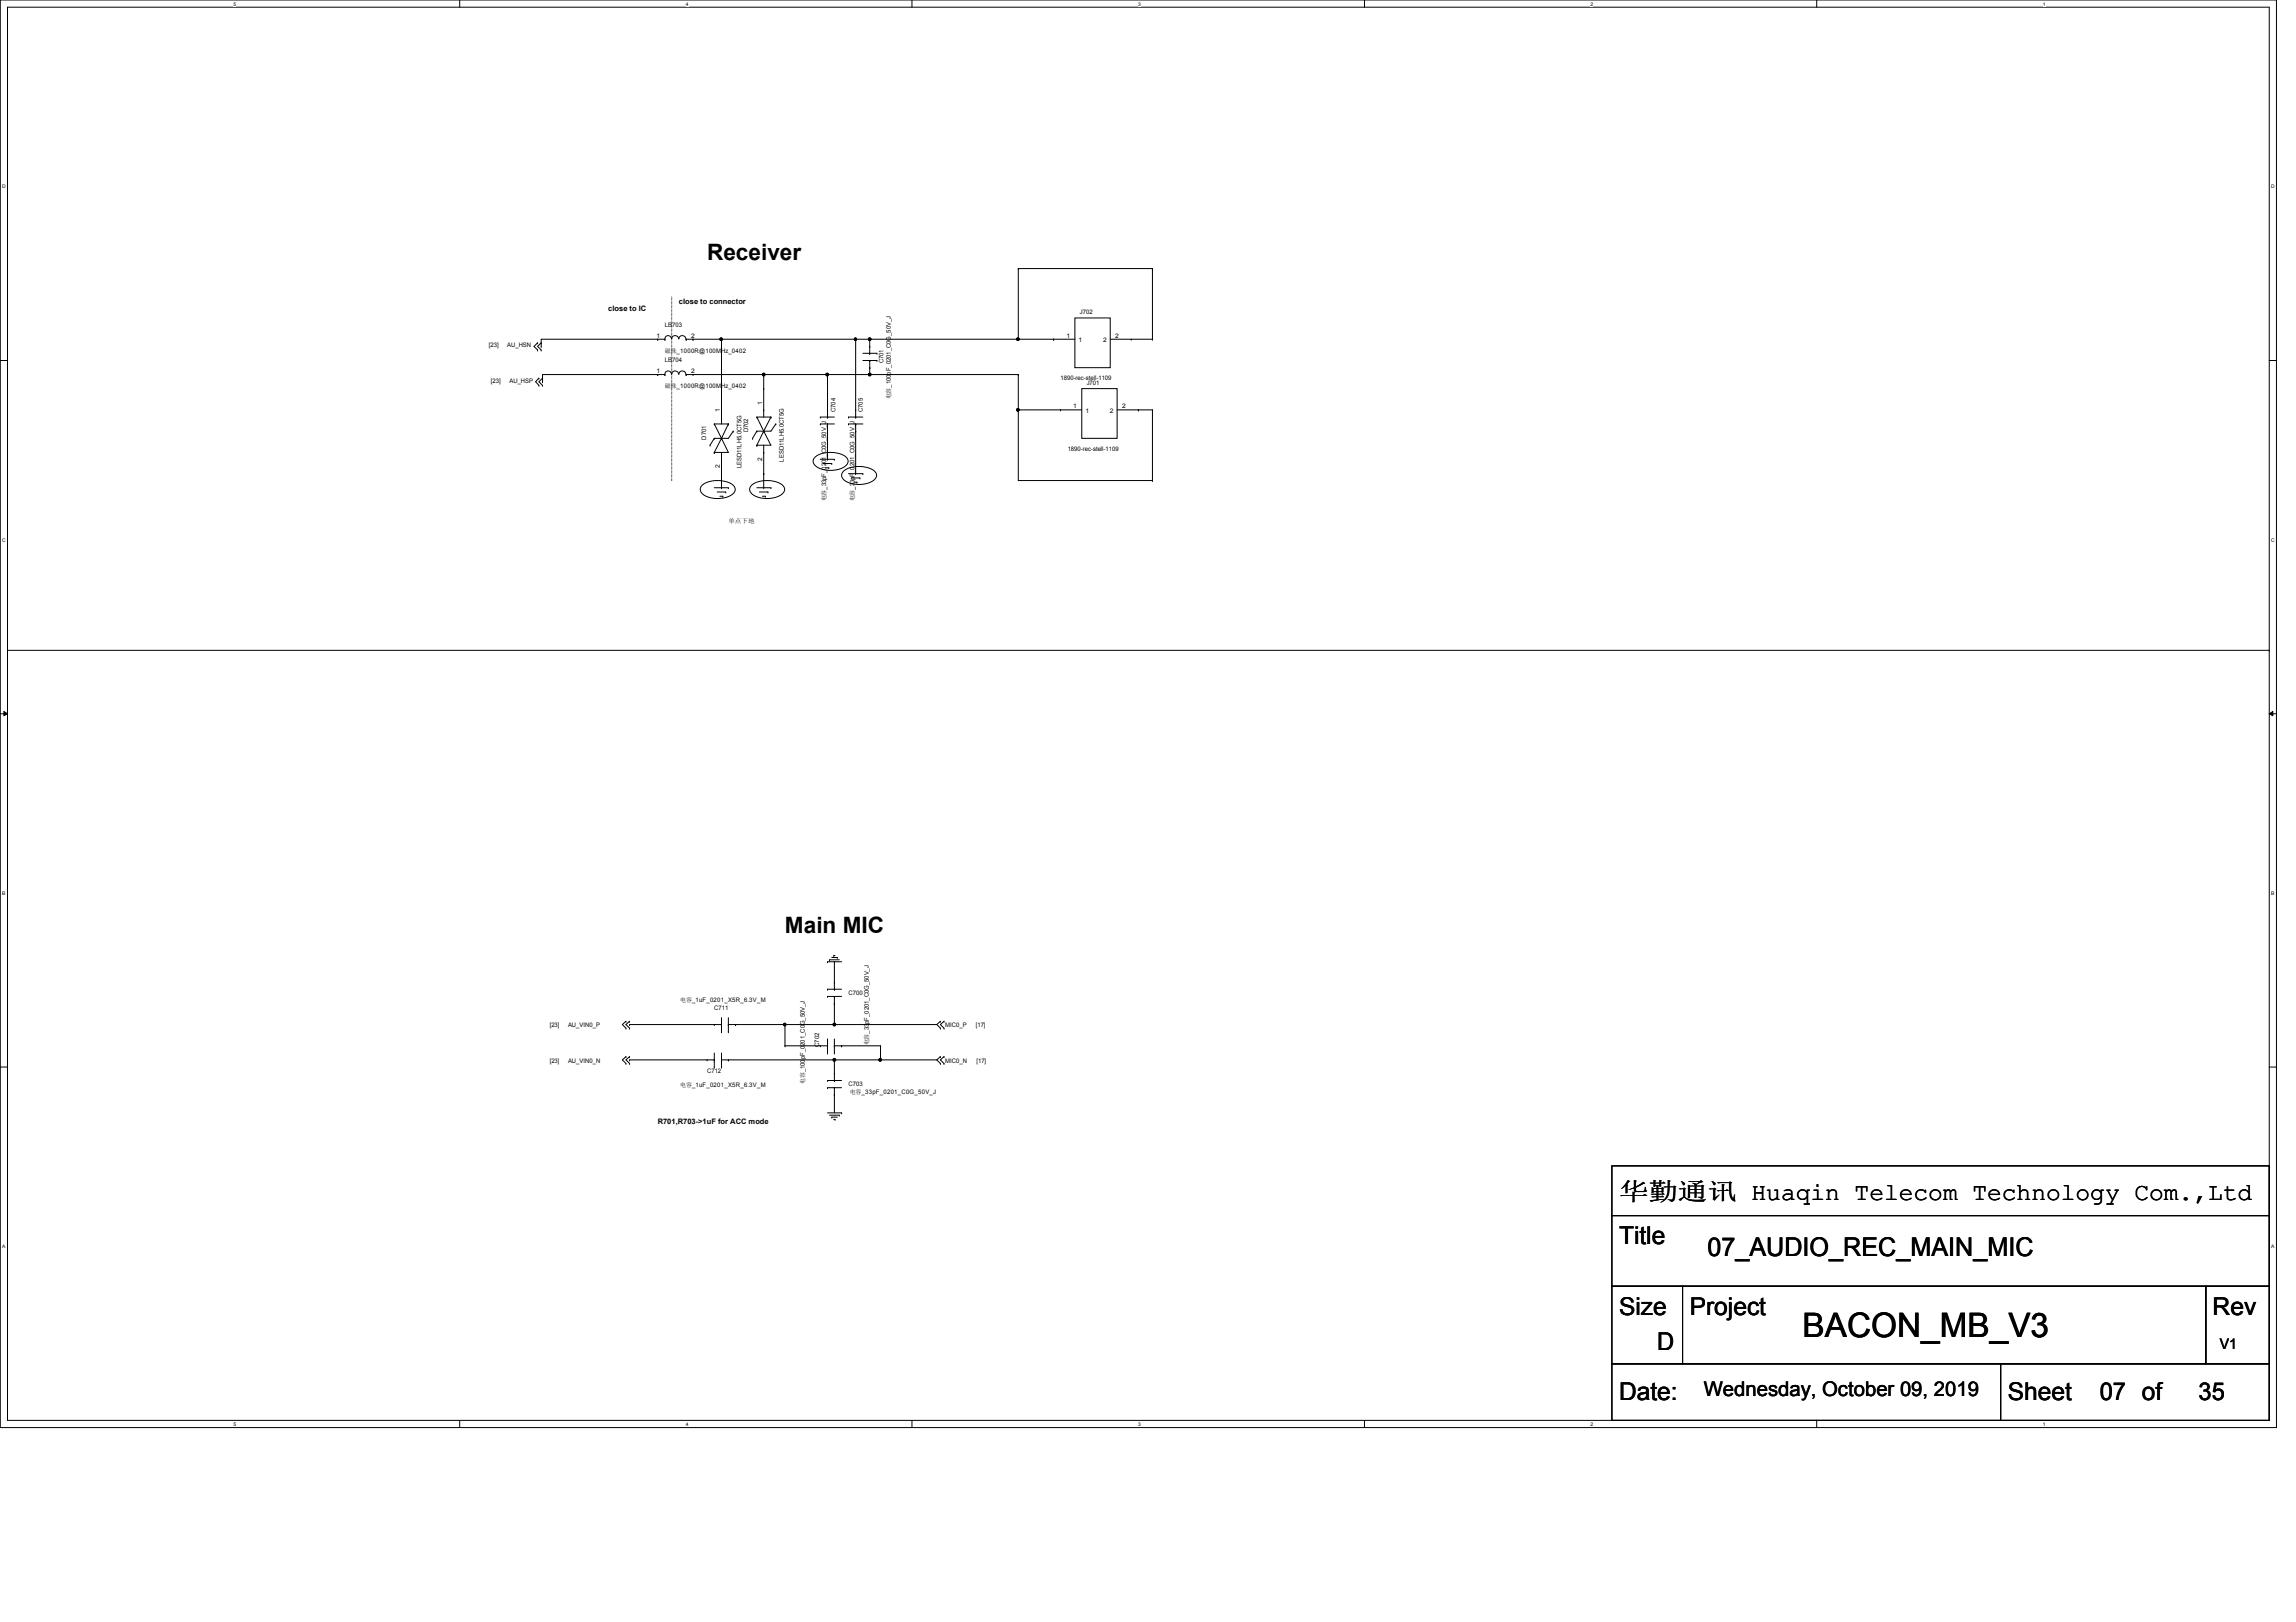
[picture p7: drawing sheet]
<svg xmlns="http://www.w3.org/2000/svg" width="297mm" height="210mm" viewBox="0 0 297 210" stroke-linecap="round" stroke-linejoin="round" font-family="sans-serif">
<defs><g id="words">
<text font-size="4.4" x="233.2" y="173.1">BACON_MB_V3</text>
<text font-size="3.3" x="220.9" y="162.6">07_AUDIO_REC_MAIN_MIC</text>
<g font-size="3.2">
<text x="209.5" y="155.2">华华华华 Huaqin Telecom Technology Com.,Ltd</text>
<text x="209.5" y="161">Title</text>
<text x="209.5" y="170.2">Size</text>
<text x="218.6" y="170.2">Project</text>
<text x="286.3" y="170.2">Rev</text>
<text x="214.4" y="174.8">D</text>
<text x="209.5" y="181.1">Date:</text>
<text x="259.8" y="181.1">Sheet</text>
<text x="271.6" y="181.1">07 of</text>
<text x="284.4" y="181.1">35</text>
</g>
<g font-size="2.9">
<text x="91.5" y="33.6">Receiver</text>
<text x="101.6" y="120.7">Main MIC</text>
</g>
<text font-size="2.6" x="220.4" y="180.7">Wednesday, October 09, 2019</text>
<text font-size="1.9" x="287.2" y="174.5">V1</text>
<g font-size="1">
<text x="78.7" y="40.3">close to IC</text>
<text x="87.8" y="39.4">close to connector</text>
<text x="85.1" y="145.4">R701,R703-&gt;1uF for ACC mode</text>
</g>
<g font-size=".8">
<text x="139.7" y="40.6">J702</text>
<text x="63.2" y="45">[23]</text>
<text x="65.6" y="45">AU_HSN</text>
<text x="84.9" y="43.7">1</text>
<text x="86" y="46.9">LB704</text>
<text x="86" y="42.3">LB703</text>
<text x="86" y="45.7">磁磁_1000R@100MHz_0402</text>
<text x="89.4" y="43.7">2</text>
<text x="114.3" y="47" transform="rotate(-90 114.3 47)">C701</text>
<text x="138" y="43.7">1</text>
<text x="139.5" y="44.3">1</text>
<text x="142.7" y="44.3">2</text>
<text x="144.3" y="43.7">2</text>
<text x="63.5" y="49.5">[23]</text>
<text x="65.9" y="49.5">AU_HSP</text>
<text x="84.9" y="48.3">1</text>
<text x="86" y="50.2">磁磁_1000R@100MHz_0402</text>
<text x="89.4" y="48.3">2</text>
<text x="93.1" y="53.3" transform="rotate(-90 93.1 53.3)">1</text>
<text x="98.6" y="52.4" transform="rotate(-90 98.6 52.4)">1</text>
<text x="108.1" y="53.3" transform="rotate(-90 108.1 53.3)">C704</text>
<text x="111.6" y="53.3" transform="rotate(-90 111.6 53.3)">C705</text>
<text x="115.2" y="51.7" transform="rotate(-90 115.2 51.7)">电兼_100pF_0201_C0G_50V_J</text>
<text x="137.2" y="49.2">1890-rec-stell-1109</text>
<text x="138.9" y="52.8">1</text>
<text x="140.4" y="53.4">1</text>
<text x="140.6" y="49.8">J701</text>
<text x="143.6" y="53.4">2</text>
<text x="145.2" y="52.8">2</text>
<text x="91.4" y="56.9" transform="rotate(-90 91.4 56.9)">D701</text>
<text x="96.8" y="56" transform="rotate(-90 96.8 56)">D702</text>
<text x="98.6" y="59.6" transform="rotate(-90 98.6 59.6)">2</text>
<text x="101.4" y="59.7" transform="rotate(-90 101.4 59.7)">LESD11LH5.0CT5G</text>
<text x="138.1" y="58.4">1890-rec-stell-1109</text>
<text x="93.1" y="60.5" transform="rotate(-90 93.1 60.5)">2</text>
<text x="95.9" y="60.6" transform="rotate(-90 95.9 60.6)">LESD11LH5.0CT5G</text>
<text x="106.9" y="64.9" transform="rotate(-90 106.9 64.9)">电兼_33pF_0201_C0G_50V_J</text>
<text x="110.5" y="64.9" transform="rotate(-90 110.5 64.9)">电兼_33pF_0201_C0G_50V_J</text>
<text x="94.2" y="67.6">单测单单</text>
<text x="88" y="129.7">电兼_1uF_0201_X5R_6.3V_M</text>
<text x="92.4" y="130.6">C711</text>
<text x="109.8" y="128.8">C700</text>
<text x="71.1" y="132.9">[23]</text>
<text x="71.1" y="137.6">[23]</text>
<text x="73.5" y="132.9">AU_VIN0_P</text>
<text x="73.5" y="137.6">AU_VIN0_N</text>
<text x="106" y="135.5" transform="rotate(-90 106 135.5)">C702</text>
<text x="112.4" y="135.3" transform="rotate(-90 112.4 135.3)">电兼_33pF_0201_C0G_50V_J</text>
<text x="122.3" y="132.9">MIC0_P</text>
<text x="122.3" y="137.5">MIC0_N</text>
<text x="126.2" y="132.9">[17]</text>
<text x="126.3" y="137.5">[17]</text>
<text x="88" y="140.7">电兼_1uF_0201_X5R_6.3V_M</text>
<text x="91.5" y="138.9">C712</text>
<text x="104.1" y="140.3" transform="rotate(-90 104.1 140.3)">电兼_100pF_0201_C0G_50V_J</text>
<text x="109.8" y="140.6">C703</text>
<text x="109.9" y="141.6">电兼_33pF_0201_C0G_50V_J</text>
</g>
<g font-size=".6">
<text x="30.2" y=".7">5</text>
<text x="88.7" y=".7">4</text>
<text x="147.2" y=".7">3</text>
<text x="205.8" y=".7">2</text>
<text x="264.3" y=".7">1</text>
<text x=".3" y="24.4">D</text>
<text x="293.8" y="24.4">D</text>
<text x=".3" y="70.1">C</text>
<text x="293.8" y="70.1">C</text>
<text x=".3" y="115.8">B</text>
<text x="293.8" y="115.8">B</text>
<text x=".3" y="161.5">A</text>
<text x="293.8" y="161.5">A</text>
<text x="30.2" y="184.5">5</text>
<text x="88.7" y="184.5">4</text>
<text x="147.2" y="184.5">3</text>
<text x="205.8" y="184.5">2</text>
<text x="264.3" y="184.5">1</text>
</g>
</g></defs>
<path d="M0 0h294.5v184.7h-294.5zM1 .9h292.6v182.9h-292.6z" fill="none" stroke="#000" stroke-width=".13"/>
<g fill="#fff">
<path d="M30.2 .1h.4v.7h-.4z"/>
<path d="M30.2 183.9h.4v.8h-.4z"/>
</g>
<path d="M59.5 0v.9M59.5 183.8v.9" fill="none" stroke="#000" stroke-width=".13"/>
<g fill="#fff">
<path d="M88.7 .1h.4v.7h-.4z"/>
<path d="M88.7 183.9h.4v.8h-.4z"/>
</g>
<path d="M118 0v.9M118 183.8v.9" fill="none" stroke="#000" stroke-width=".13"/>
<g fill="#fff">
<path d="M147.2 .1h.4v.7h-.4z"/>
<path d="M147.2 183.9h.4v.8h-.4z"/>
</g>
<path d="M176.5 0v.9M176.5 183.8v.9" fill="none" stroke="#000" stroke-width=".13"/>
<g fill="#fff">
<path d="M205.8 .1h.3v.7h-.3z"/>
<path d="M205.8 183.9h.3v.8h-.3z"/>
</g>
<path d="M235 0v.9M235 183.8v.9" fill="none" stroke="#000" stroke-width=".13"/>
<g fill="#fff">
<path d="M264.3 .1h.3v.7h-.3z"/>
<path d="M264.3 183.9h.3v.8h-.3z"/>
<path d="M.3 23.8h.5v.7h-.5z"/>
<path d="M293.8 23.8h.5v.7h-.5z"/>
<path d="M.3 69.5h.5v.7h-.5z"/>
<path d="M293.8 69.5h.5v.7h-.5z"/>
</g>
<path d="M0 46.7h1M293.6 46.7h.9" fill="none" stroke="#000" stroke-width=".13"/>
<g fill="#fff">
<path d="M.3 115.2h.4v.8h-.4z"/>
<path d="M293.8 115.2h.5v.8h-.5z"/>
</g>
<path d="M0 92.4h1M.5 92.1l.5 .3-.5 .2zM293.6 92.4l.4-.3v.5zM293.6 92.4h.9" fill="none" stroke="#000" stroke-width=".13"/>
<path d="M.5 92.1l.5 .3-.5 .2zM293.6 92.4l.4-.3v.5z" fill="#000"/>
<g fill="#fff">
<path d="M.3 161h.4v.7h-.4z"/>
<path d="M293.8 161h.4v.7h-.4z"/>
</g>
<g fill="none" stroke="#000" stroke-width=".13">
<path d="M86.9 38.4v23.8M131.7 34.8h.1M131.7 34.8v9.1M131.7 34.8h17.4M149.1 34.8h.1M149.1 34.8v9.1M69.6 45.3h.1M69.6 44.4h.1M69.6 44.4l-.5 .4 .5 .5M69.7 49.9h.1M69.7 48.9h.1M69.7 48.9l-.4 .5 .4 .5"/>
<path d="M70 45.3h.1M70 44.4h.1M70 44.8h.1M70 44.4l-.4 .4 .4 .5M70.2 49.9h.1M70.2 48.9h.1M70.2 49.4h.1M70.2 48.9l-.5 .5 .5 .5M85.1 48.5h.1M85.1 43.9h.1M86 48.5h.1M86 48.4a.42 .42 0 0 1 .4-.4 .42 .42 0 0 1 .5 .4"/>
<path d="M86 43.9h.1M86 43.9a.42 .42 0 0 1 .4-.5 .42 .42 0 0 1 .5 .5M86 48.5h-15.8v.9M86 43.9h-16v.9M86.9 48.4a.45 .45 0 0 1 .5-.4 .45 .45 0 0 1 .4 .4M86.9 43.9a.45 .45 0 0 1 .5-.5 .45 .45 0 0 1 .4 .5M87.8 48.4a.45 .45 0 0 1 .5-.4 .45 .45 0 0 1 .4 .4M87.8 43.9a.45 .45 0 0 1 .5-.5 .45 .45 0 0 1 .4 .5M88.8 48.5h.1M88.8 43.9h.1M88.8 48.5h42.9M88.8 43.9h50.3"/>
<path d="M89.7 48.5h.1M89.7 43.9h.1M91.9 57.6h.1M92.4 54.9h.1M92.4 56.7h.1M92.4 58.5h.1M92.4 54.9l.9 1.8M92.4 54.9h1.8M92.4 56.7l-.5 .9M93.2 43.8h.2v.2h-.2zM93.3 56.7h.1M93.3 54h.1"/>
<path d="M93.3 59.4h.1M93.3 51.2h.1M93.3 43.9h.1M93.3 43.9v11M93.3 58.5v4.6M93.3 56.7l.9 1.8h-1.8M93.3 56.7l-.9 1.8M94.2 54.9h.1M94.2 54.9l-.9 1.8M94.9 55.8h.1M94.9 55.8l-.7 .9h-1.8M97.4 56.7h.1"/>
<path d="M97.9 54h.1M97.9 55.8h.1M97.9 57.6h.1M97.9 54l.9 1.8M97.9 54h1.8M97.9 55.8l-.5 .9M98.7 48.3h.2v.3h-.2zM98.8 55.8h.1M98.8 53h.1M98.8 58.5h.1M98.8 50.3h.1M98.8 48.5h.1"/>
<path d="M98.8 48.5v5.5M98.8 57.6v5.5M98.8 55.8l.9 1.8h-1.8M98.8 55.8l-.9 1.8M99.7 54h.1M99.7 54l-.9 1.8M100.4 54.9h.1M100.4 54.9l-.7 .9h-1.8M105.5 59.1a3.7 3.7 0 0 1 3.9 0 .7 .7 0 0 1 0 1.2 3.5 3.5 0 0 1-3.9 0 .72 .72 0 0 1 0-1.2zM106.1 54h.1M106.1 54.9h.1M106.1 59.4h1.8"/>
<path d="M106.1 54.9h1.8M106.1 54h1.8M106.5 60h1.1M106.9 48.3h.2v.3h-.2zM107.1 59.4h.1M107.1 54h.1M107.1 54.9h.1M107.1 53h.1M107.1 55.8h.1M107.1 48.5h.1M107.1 48.5v5.5M107.1 54.9v4.5"/>
<path d="M107.6 60h.1M107.9 59.4h.1M109.8 54h.1M109.8 54.9h.1M109.8 54.9h1.8M109.8 54h1.8M110.6 43.8h.2v.2h-.2zM110.7 54h.1M110.7 54.9h.1M110.7 53h.1M110.7 55.8h.1M110.7 43.9h.1"/>
<path d="M110.7 43.9v10.1M110.7 54.9v6.4M111.6 46.7h1.8M111.6 45.7h1.8M112.4 48.3h.2v.3h-.2zM112.4 43.8h.2v.2h-.2zM112.5 46.7h.1M112.5 45.7h.1M112.5 47.6h.1M112.5 44.8h.1M112.5 43.9h.1M112.5 43.9v1.8"/>
<path d="M112.5 46.7v1.8M113.4 46.7h.1M113.4 45.7h.1M131.6 52.9h.2v.3h-.2zM131.6 43.8h.2v.2h-.2zM131.7 53h.1M131.7 43.9h.1M131.7 48.5h.1M131.7 53h8.3M131.7 48.5v13.7h17.4M136.3 43.9h.1M137.2 53h.1"/>
<path d="M139.1 41.1h4.5v6.5h-4.5zM140 50.3h4.5v6.4h-4.5zM143.6 43.9h5.5M144.5 53h4.6M146.3 43.9h.1M147.3 53h.1M149.1 53h.1M149.1 43.9h.1M149.1 53v9.2M86.9 62.2h.1M90.9 62.8a3.7 3.7 0 0 1 3.9 0 .7 .7 0 0 1 0 1.1 3.5 3.5 0 0 1-3.9 0 .72 .72 0 0 1 0-1.1zM92.4 63.1h1.8"/>
<path d="M92.8 63.7h1.1M93.1 64.2h.4M93.3 63.1h.1M93.3 62.2h.1M93.5 64.2h.1M93.9 63.7h.1M94.2 63.1h.1M97.3 62.8a3.7 3.7 0 0 1 3.9 0 .7 .7 0 0 1 0 1.1 3.5 3.5 0 0 1-3.9 0 .72 .72 0 0 1 0-1.1zM97.9 63.1h1.8M98.3 63.7h1.1M98.6 64.2h.4M98.8 63.1h.1"/>
<path d="M98.8 61.3h.1M99 64.2h.1M99.4 63.7h.1M99.7 63.1h.1M106.8 60.5h.4M107.2 60.5h.1M109.2 60.9a3.7 3.7 0 0 1 3.9 0 .7 .7 0 0 1 0 1.2 3.5 3.5 0 0 1-3.9 0 .72 .72 0 0 1 0-1.2zM109.8 61.3h1.8M110.1 61.8h1.1M110.5 62.4h.4M110.7 61.3h.1M110.9 62.4h.1"/>
<path d="M111.2 61.8h.1M111.6 61.3h.1M149.1 62.2h.1M1 84.2h292.6M293.6 84.2h.1M0 138.1h1M81 132.2h.1M81 133.1h.1M81 136.7h.1M81 137.6h.1M81 132.2l-.5 .4 .5 .5M81 136.7l-.5 .5 .5 .4"/>
<path d="M81.4 132.2h.1M81.4 133.1h.1M81.4 136.7h.1M81.4 137.6h.1M81.4 132.6h.1M81.4 137.2h.1M81.4 132.2l-.4 .4 .4 .5M81.4 136.7l-.4 .5 .4 .4M81.4 132.6h11.9M81.4 137.2h11M91.5 137.2h.1M92.4 132.6h.1"/>
<path d="M92.4 137.2h.1M92.4 138.1h.1M92.4 136.3v1.8M93.3 132.6h.1M93.3 133.5h.1M93.3 138.1h.1M93.3 137.2h.1M93.3 131.7v1.8M93.3 136.3v1.8M93.3 137.2h27.9M94.2 133.5h.1M94.2 132.6h.1"/>
<path d="M94.2 137.2h.1M94.2 131.7v1.8M94.2 132.6h27M95.2 132.6h.1M101.4 132.5h.2v.2h-.2zM101.6 132.6h.1M101.6 135.3h.1M101.6 135.3h5.5M101.6 132.6v2.7M106.1 135.3h.1M107.1 124.5h.1M107.1 139.8h.1"/>
<path d="M107.1 135.3h.1M107.1 136.3h.1M107.1 128h.1M107.1 128.9h.1M107.1 124.5h1.8M107.1 134.5v1.8M107.1 139.8h1.8M107.1 128h1.8M107.1 128.9h1.8M107.3 124.2h.1M107.3 124.2h1.3M107.6 123.9h.7"/>
<path d="M107.8 137h.3v.3h-.3zM107.8 132.5h.3v.2h-.3zM107.9 123.7h.1M107.9 139.8h.1M107.9 138.9h.1M107.9 136.3h.1M107.9 135.3h.1M107.9 128h.1M107.9 128.9h.1M107.9 127.1h.1M107.9 129.9h.1M107.9 137.2h.1"/>
<path d="M107.9 124.5h.1M107.9 132.6h.1M107.9 124.5v3.5M107.9 128.9v3.7M107.9 134.5v1.8M107.9 137.2v2.6M107.9 135.3h6M108.3 123.9h.1M108.9 135.3h.1M113.7 137h.3v.3h-.3zM113.9 135.3h.1M113.9 137.2h.1"/>
<path d="M113.9 135.3v1.9M121.2 132.6l.5 .5M121.2 137.2l.5 .4M121.7 132.2h.1M121.7 133.1h.1M121.7 136.7h.1M121.7 137.6h.1M121.7 132.2l-.5 .4M121.7 136.7l-.5 .5M122.1 133.1h.1M122.1 132.2h.1M122.1 137.6h.1"/>
<path d="M122.1 136.7h.1M122.1 132.2l-.4 .4 .4 .5M122.1 136.7l-.4 .5 .4 .4M293.6 138.1h.9M107.1 140.8h.1M107.1 144h1.8M107.1 140.8h1.8M107.3 144.3h1.3M107.6 144.6h.1M107.6 144.6h.7M107.9 144.9h.1M107.9 140.8h.1"/>
<path d="M107.9 141.6h.1M107.9 140.8v3.2M108 144.9h.1M108.6 144.3h.1M108.9 144h.1M208.5 157.3h85.1v9.2h-85.1zM208.5 150.9h85.1v6.4h-85.1zM208.5 166.5h9.2v10h-9.2zM208.5 176.5h50.3v7.3h-50.3zM217.7 166.5h67.7v10h-67.7zM258.8 176.5h34.8v7.3h-34.8zM285.4 166.5h8.2v10h-8.2z"/>
</g>
<g fill="#000">
<path d="M93.2 43.8h.2v.2h-.2z" fill-rule="evenodd"/>
<path d="M93.2 43.8h.2v.2h-.2z" fill-rule="evenodd"/>
<path d="M98.7 48.3h.2v.3h-.2z" fill-rule="evenodd"/>
<path d="M98.7 48.3h.2v.3h-.2z" fill-rule="evenodd"/>
<path d="M106.9 48.3h.2v.3h-.2z" fill-rule="evenodd"/>
<path d="M106.9 48.3h.2v.3h-.2z" fill-rule="evenodd"/>
<path d="M110.6 43.8h.2v.2h-.2z" fill-rule="evenodd"/>
<path d="M110.6 43.8h.2v.2h-.2z" fill-rule="evenodd"/>
<path d="M112.4 48.3h.2v.3h-.2z" fill-rule="evenodd"/>
<path d="M112.4 43.8h.2v.2h-.2z" fill-rule="evenodd"/>
<path d="M112.4 48.3h.2v.3h-.2z" fill-rule="evenodd"/>
<path d="M112.4 43.8h.2v.2h-.2z" fill-rule="evenodd"/>
<path d="M131.6 52.9h.2v.3h-.2z" fill-rule="evenodd"/>
<path d="M131.6 43.8h.2v.2h-.2z" fill-rule="evenodd"/>
<path d="M131.6 52.9h.2v.3h-.2z" fill-rule="evenodd"/>
<path d="M131.6 43.8h.2v.2h-.2z" fill-rule="evenodd"/>
<path d="M101.4 132.5h.2v.2h-.2z" fill-rule="evenodd"/>
<path d="M101.4 132.5h.2v.2h-.2z" fill-rule="evenodd"/>
<path d="M107.8 137h.3v.3h-.3z" fill-rule="evenodd"/>
<path d="M107.8 132.5h.3v.2h-.3z" fill-rule="evenodd"/>
<path d="M107.8 137h.3v.3h-.3z" fill-rule="evenodd"/>
<path d="M107.8 132.5h.3v.2h-.3z" fill-rule="evenodd"/>
<path d="M113.7 137h.3v.3h-.3z" fill-rule="evenodd"/>
<path d="M113.7 137h.3v.3h-.3z" fill-rule="evenodd"/>
</g>
<use href="#words"/>
</svg>
